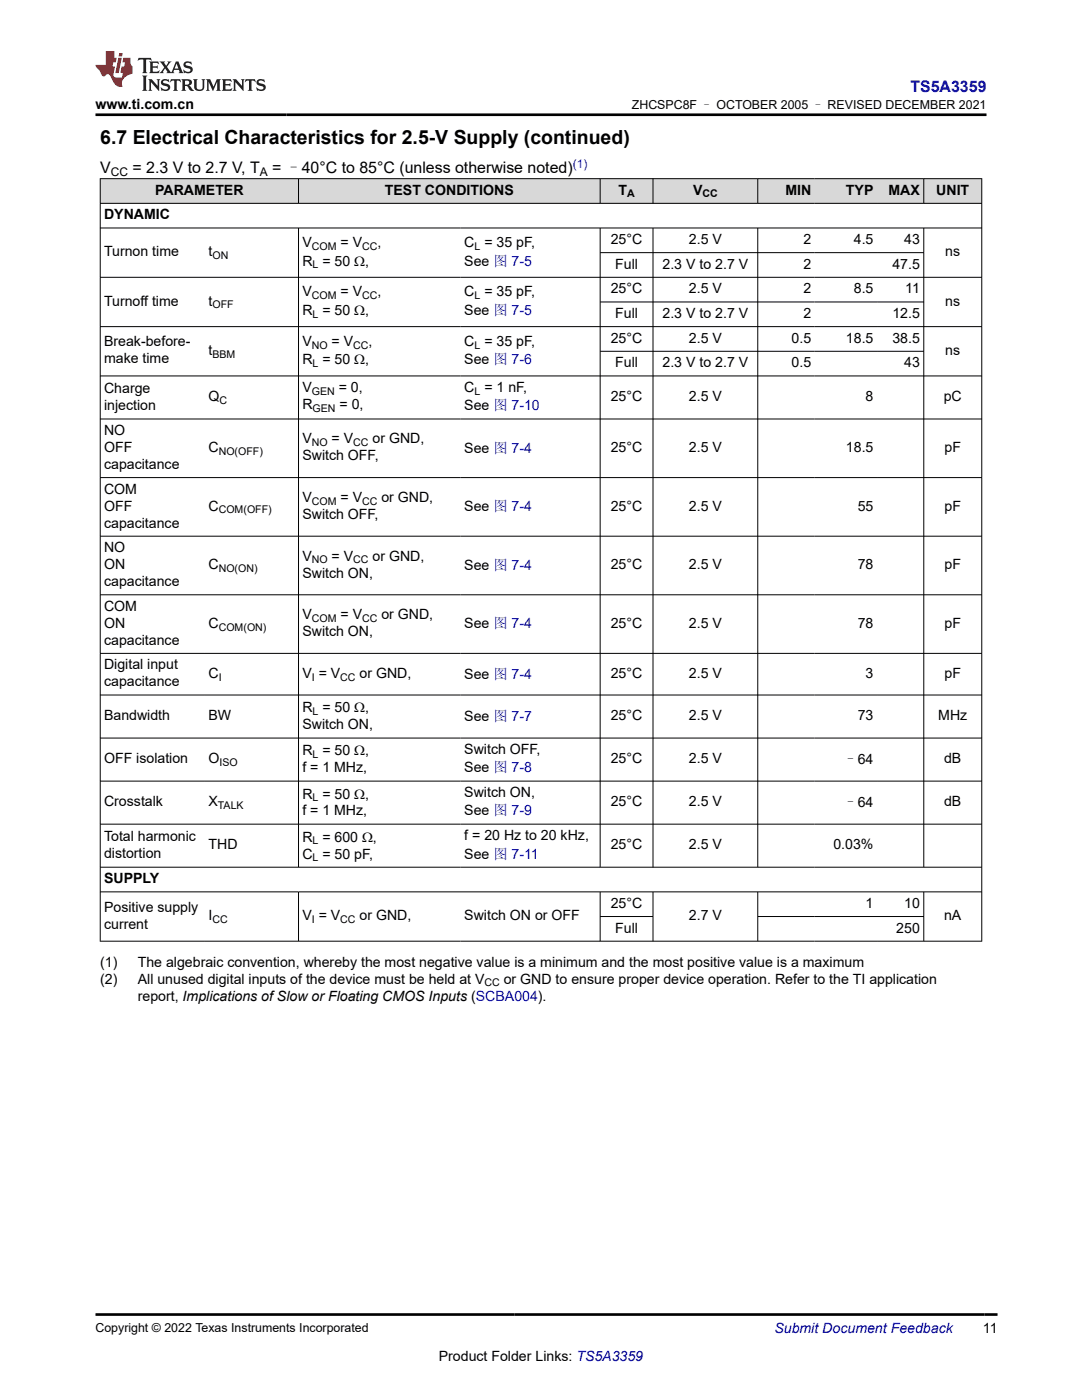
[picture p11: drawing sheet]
<svg xmlns="http://www.w3.org/2000/svg" width="216mm" height="279mm" viewBox="0 0 216 279" stroke-linecap="round" stroke-linejoin="round" font-family="sans-serif">
<defs><g id="words">
<text font-size="3.9" x="20" y="28.7">6.7 Electrical Characteristics for 2.5-V Supply (continued)</text>
<text font-size="3.2" fill="#00f" x="181.7" y="18.3">TS5A3359</text>
<g font-size="3.2">
<text x="20" y="34.5">V</text>
<text x="26.4" y="34.5">= 2.3 V to 2.7 V, T</text>
<text x="54.3" y="34.5">= –40°C to 85°C (unless otherwise noted)</text>
</g>
<g font-size="2.8">
<text x="19" y="21.7">www.ti.com.cn</text>
<text x="30.9" y="38.8">PARAMETER</text>
<text x="76.8" y="38.8">TEST CONDITIONS</text>
<text x="123.4" y="38.8">T</text>
<text x="138.3" y="38.8">V</text>
<text x="156.7" y="38.8">MIN</text>
<text x="168.8" y="38.8">TYP</text>
<text x="177.3" y="38.8">MAX</text>
<text x="186.8" y="38.8">UNIT</text>
<text x="20.8" y="43.8">DYNAMIC</text>
<text x="20.8" y="51.2">Turnon time</text>
<text x="41.6" y="51.2">t</text>
<text x="60.3" y="53">R = 50 Ω,</text>
<text x="60.3" y="49.3">V</text>
<text x="67.9" y="49.3">= V</text>
<text x="75.3" y="49.3">,</text>
<text x="92.7" y="49.3">C = 35 pF,</text>
<text x="92.7" y="53">See 图 7-5</text>
<text x="121.9" y="48.7">25°C</text>
<text x="122.8" y="53.6">Full</text>
<text x="132.2" y="53.6">2.3 V to 2.7 V</text>
<text x="137.5" y="48.7">2.5 V</text>
<text x="160.3" y="48.7">2</text>
<text x="160.3" y="53.6">2</text>
<text x="170.4" y="48.7">4.5</text>
<text x="178.1" y="53.6">47.5</text>
<text x="180.4" y="48.7">43</text>
<text x="188.6" y="51.2">ns</text>
<text x="60.3" y="59.2">V</text>
<text x="67.9" y="59.2">= V</text>
<text x="75.3" y="59.2">,</text>
<text x="92.7" y="59.2">C = 35 pF,</text>
<text x="121.9" y="58.5">25°C</text>
<text x="137.5" y="58.5">2.5 V</text>
<text x="160.3" y="58.5">2</text>
<text x="170.4" y="58.5">8.5</text>
<text x="180.6" y="58.5">11</text>
<text x="20.8" y="61">Turnoff time</text>
<text x="41.6" y="61">t</text>
<text x="60.3" y="62.8">R = 50 Ω,</text>
<text x="92.7" y="62.8">See 图 7-5</text>
<text x="122.8" y="63.5">Full</text>
<text x="132.2" y="63.5">2.3 V to 2.7 V</text>
<text x="160.3" y="63.5">2</text>
<text x="178.1" y="63.5">12.5</text>
<text x="188.6" y="61">ns</text>
<text x="20.8" y="69.1">Break-before-</text>
<text x="41.6" y="70.8">t</text>
<text x="60.3" y="69">V</text>
<text x="66.2" y="69">= V</text>
<text x="73.5" y="69">,</text>
<text x="92.7" y="69">C = 35 pF,</text>
<text x="121.9" y="68.4">25°C</text>
<text x="137.5" y="68.4">2.5 V</text>
<text x="158" y="68.4">0.5</text>
<text x="168.8" y="68.4">18.5</text>
<text x="178.1" y="68.4">38.5</text>
<text x="188.6" y="70.8">ns</text>
<text x="20.8" y="72.5">make time</text>
<text x="60.3" y="72.7">R = 50 Ω,</text>
<text x="92.7" y="72.7">See 图 7-6</text>
<text x="122.8" y="73.3">Full</text>
<text x="132.2" y="73.3">2.3 V to 2.7 V</text>
<text x="158" y="73.3">0.5</text>
<text x="180.4" y="73.3">43</text>
<text x="20.8" y="78.4">Charge</text>
<text x="20.8" y="81.7">injection</text>
<text x="41.6" y="80.1">Q</text>
<text x="60.3" y="78.2">V</text>
<text x="60.3" y="81.6">R</text>
<text x="67.6" y="78.2">= 0,</text>
<text x="67.7" y="81.6">= 0,</text>
<text x="92.7" y="78.2">C = 1 nF,</text>
<text x="92.7" y="81.9">See 图 7-10</text>
<text x="121.9" y="80.1">25°C</text>
<text x="137.5" y="80.1">2.5 V</text>
<text x="172.7" y="80.1">8</text>
<text x="188.3" y="80.1">pC</text>
<text x="20.8" y="86.8">NO</text>
<text x="60.3" y="88.5">V</text>
<text x="66.2" y="88.5">= V</text>
<text x="74.3" y="88.5">or GND,</text>
<text x="20.8" y="90.2">OFF</text>
<text x="20.8" y="93.6">capacitance</text>
<text x="41.6" y="90.2">C</text>
<text x="60.3" y="91.9">Switch OFF,</text>
<text x="92.7" y="90.3">See 图 7-4</text>
<text x="121.9" y="90.2">25°C</text>
<text x="137.5" y="90.2">2.5 V</text>
<text x="168.8" y="90.2">18.5</text>
<text x="188.5" y="90.2">pF</text>
<text x="20.8" y="98.5">COM</text>
<text x="20.8" y="101.9">OFF</text>
<text x="41.6" y="101.9">C</text>
<text x="60.3" y="100.2">V</text>
<text x="67.9" y="100.2">= V</text>
<text x="76.1" y="100.2">or GND,</text>
<text x="121.9" y="101.9">25°C</text>
<text x="137.5" y="101.9">2.5 V</text>
<text x="171.2" y="101.9">55</text>
<text x="188.5" y="101.9">pF</text>
<text x="20.8" y="105.3">capacitance</text>
<text x="60.3" y="103.6">Switch OFF,</text>
<text x="92.7" y="102">See 图 7-4</text>
<text x="20.8" y="110.2">NO</text>
<text x="20.8" y="113.6">ON</text>
<text x="41.6" y="113.6">C</text>
<text x="60.3" y="111.9">V</text>
<text x="66.2" y="111.9">= V</text>
<text x="74.3" y="111.9">or GND,</text>
<text x="92.7" y="113.7">See 图 7-4</text>
<text x="121.9" y="113.6">25°C</text>
<text x="137.5" y="113.6">2.5 V</text>
<text x="171.2" y="113.6">78</text>
<text x="188.5" y="113.6">pF</text>
<text x="20.8" y="117">capacitance</text>
<text x="60.3" y="115.3">Switch ON,</text>
<text x="20.8" y="121.9">COM</text>
<text x="20.8" y="125.3">ON</text>
<text x="41.6" y="125.3">C</text>
<text x="60.3" y="123.6">V</text>
<text x="67.9" y="123.6">= V</text>
<text x="76.1" y="123.6">or GND,</text>
<text x="92.7" y="125.4">See 图 7-4</text>
<text x="121.9" y="125.3">25°C</text>
<text x="137.5" y="125.3">2.5 V</text>
<text x="171.2" y="125.3">78</text>
<text x="188.5" y="125.3">pF</text>
<text x="20.8" y="128.7">capacitance</text>
<text x="60.3" y="127">Switch ON,</text>
<text x="20.8" y="133.6">Digital input</text>
<text x="20.8" y="137">capacitance</text>
<text x="41.6" y="135.3">C</text>
<text x="60.3" y="135.3">V = V</text>
<text x="71.7" y="135.3">or GND,</text>
<text x="92.7" y="135.4">See 图 7-4</text>
<text x="121.9" y="135.3">25°C</text>
<text x="137.5" y="135.3">2.5 V</text>
<text x="172.7" y="135.3">3</text>
<text x="188.5" y="135.3">pF</text>
<text x="20.8" y="143.7">Bandwidth</text>
<text x="41.6" y="143.7">BW</text>
<text x="60.3" y="142.2">R = 50 Ω,</text>
<text x="92.7" y="143.9">See 图 7-7</text>
<text x="121.9" y="143.7">25°C</text>
<text x="137.5" y="143.7">2.5 V</text>
<text x="171.2" y="143.7">73</text>
<text x="187.2" y="143.7">MHz</text>
<text x="60.3" y="145.6">Switch ON,</text>
<text x="20.8" y="152.3">OFF isolation</text>
<text x="41.6" y="152.3">O</text>
<text x="60.3" y="150.8">R = 50 Ω,</text>
<text x="60.3" y="154.2">f = 1 MHz,</text>
<text x="92.7" y="150.5">Switch OFF,</text>
<text x="92.7" y="154.2">See 图 7-8</text>
<text x="121.9" y="152.3">25°C</text>
<text x="137.5" y="152.3">2.5 V</text>
<text x="168.3" y="152.5">–64</text>
<text x="188.4" y="152.3">dB</text>
<text x="20.8" y="160.9">Crosstalk</text>
<text x="41.6" y="160.9">X</text>
<text x="60.3" y="159.4">R = 50 Ω,</text>
<text x="92.7" y="159.1">Switch ON,</text>
<text x="121.9" y="160.9">25°C</text>
<text x="137.5" y="160.9">2.5 V</text>
<text x="168.3" y="161.1">–64</text>
<text x="188.4" y="160.9">dB</text>
<text x="20.8" y="167.8">Total harmonic</text>
<text x="60.3" y="162.7">f = 1 MHz,</text>
<text x="60.3" y="168">R = 600 Ω,</text>
<text x="92.7" y="162.7">See 图 7-9</text>
<text x="92.7" y="167.7">f = 20 Hz to 20 kHz,</text>
<text x="20.8" y="171.2">distortion</text>
<text x="41.6" y="169.5">THD</text>
<text x="60.3" y="171.3">C = 50 pF,</text>
<text x="92.7" y="171.3">See 图 7-11</text>
<text x="121.9" y="169.5">25°C</text>
<text x="137.5" y="169.5">2.5 V</text>
<text x="166.3" y="169.5">0.03%</text>
<text x="20.8" y="176.3">SUPPLY</text>
<text x="20.8" y="182">Positive supply</text>
<text x="20.8" y="185.3">current</text>
<text x="41.6" y="183.6">I</text>
<text x="60.3" y="183.6">V = V</text>
<text x="71.7" y="183.6">or GND,</text>
<text x="92.7" y="183.6">Switch ON or OFF</text>
<text x="121.9" y="181.2">25°C</text>
<text x="137.5" y="183.6">2.7 V</text>
<text x="172.7" y="181.2">1</text>
<text x="180.4" y="181.2">10</text>
<text x="188.4" y="183.6">nA</text>
<text x="122.8" y="186.1">Full</text>
<text x="178.9" y="186.1">250</text>
<text x="20" y="192.9">(1)</text>
<text x="20" y="196.3">(2)</text>
<text x="27.5" y="192.9">The algebraic convention, whereby the most negative value is a minimum and the most positive value is a maximum</text>
<text x="27.5" y="196.3">All unused digital inputs of the device must be held at V</text>
<text x="100.5" y="196.3">or GND to ensure proper device operation. Refer to the TI application</text>
<text x="27.5" y="199.7">report, Implications of Slow or Floating CMOS Inputs (SCBA004).</text>
<text x="196.1" y="266.1">11</text>
<text x="87.6" y="271.7">Product Folder Links: TS5A3359</text>
</g>
<text font-size="2.8" fill="#00f" x="154.5" y="266.1">Submit Document Feedback</text>
<g font-size="2.5">
<text x="126.1" y="21.8">ZHCSPC8F – OCTOBER 2005 – REVISED DECEMBER 2021</text>
<text x="19" y="265.8">Copyright © 2022 Texas Instruments Incorporated</text>
</g>
<g font-size="2.4">
<text x="22.1" y="35.1">CC</text>
<text x="51.8" y="35.1">A</text>
</g>
<text font-size="2.4" fill="#00f" x="114.3" y="33.5">(1)</text>
<g font-size="2.1">
<text x="125.1" y="39.4">A</text>
<text x="140.2" y="39.4">CC</text>
<text x="42.4" y="51.7">ON</text>
<text x="62.2" y="49.9">COM</text>
<text x="62.4" y="53.6">L</text>
<text x="72.3" y="49.9">CC</text>
<text x="94.7" y="49.9">L</text>
<text x="62.2" y="59.7">COM</text>
<text x="72.3" y="59.7">CC</text>
<text x="94.7" y="59.7">L</text>
<text x="42.4" y="61.6">OFF</text>
<text x="62.4" y="63.4">L</text>
<text x="42.4" y="71.4">BBM</text>
<text x="62.2" y="69.6">NO</text>
<text x="70.5" y="69.6">CC</text>
<text x="94.7" y="69.6">L</text>
<text x="62.4" y="73.2">L</text>
<text x="43.8" y="80.6">C</text>
<text x="62.2" y="78.8">GEN</text>
<text x="62.4" y="82.2">GEN</text>
<text x="94.7" y="78.8">L</text>
<text x="62.2" y="89.1">NO</text>
<text x="70.5" y="89.1">CC</text>
<text x="43.6" y="90.8">NO(OFF)</text>
<text x="62.2" y="100.8">COM</text>
<text x="72.3" y="100.8">CC</text>
<text x="43.6" y="102.5">COM(OFF)</text>
<text x="62.2" y="112.5">NO</text>
<text x="70.5" y="112.5">CC</text>
<text x="43.6" y="114.2">NO(ON)</text>
<text x="43.6" y="125.8">COM(ON)</text>
<text x="62.2" y="124.2">COM</text>
<text x="72.3" y="124.2">CC</text>
<text x="43.6" y="135.8">I</text>
<text x="62.2" y="135.8">I</text>
<text x="67.9" y="135.8">CC</text>
<text x="62.4" y="142.7">L</text>
<text x="43.8" y="152.9">ISO</text>
<text x="62.4" y="151.3">L</text>
<text x="43.5" y="161.5">TALK</text>
<text x="62.4" y="159.9">L</text>
<text x="62.4" y="168.5">L</text>
<text x="62.4" y="171.9">L</text>
<text x="42.4" y="184.2">CC</text>
<text x="62.2" y="184.2">I</text>
<text x="67.9" y="184.2">CC</text>
<text x="96.7" y="196.9">CC</text>
</g>
</g></defs>
<g fill="#d8d8d8">
<path d="M20 35.7h175.9v4.9h-175.9z" fill-rule="evenodd"/>
<path d="M20.1 35.7h39.4v4.8h-39.4z" fill-rule="evenodd"/>
<path d="M59.6 35.7h60.1v4.8h-60.1z" fill-rule="evenodd"/>
<path d="M119.8 35.7h10.4v4.8h-10.4z" fill-rule="evenodd"/>
<path d="M130.4 35.7h20.7v4.8h-20.7z" fill-rule="evenodd"/>
<path d="M151.3 35.7h11.3v4.8h-11.3z" fill-rule="evenodd"/>
<path d="M162.6 35.7h12.4v4.8h-12.4z" fill-rule="evenodd"/>
<path d="M175 35.7h9.3v4.8h-9.3z" fill-rule="evenodd"/>
<path d="M184.4 35.7h11.4v4.8h-11.4z" fill-rule="evenodd"/>
</g>
<g fill="none" stroke="#000" stroke-width=".2">
<path d="M19.9 35.7h176.1M20 35.6v152.3M59.6 35.6v5M119.8 35.6v5M130.3 35.6v5M151.2 35.6v5M184.3 35.6v5M195.9 35.6v152.3M19.9 40.6h176.1M19.9 45.5h176.1M19.9 55.3h176.1M59.6 45.5v127.6"/>
<path d="M119.8 45.5v127.6M119.8 50.4h64.6M130.3 45.5v127.6M151.2 45.5v127.6M184.3 45.5v127.6M19.9 65.2h176.1M19.9 75h176.1M119.8 60.3h64.6M119.8 70.1h64.6M19.9 83.6h176.1M19.9 95.3h176.1M19.9 107h176.1"/>
<path d="M19.9 118.7h176.1M19.9 130.4h176.1M19.9 138.7h176.1M19.9 147.3h176.1M19.9 155.9h176.1M19.9 164.5h176.1M19.9 173.1h176.1M19.9 178h176.1M59.6 178v9.9M119.8 178v9.9M130.3 178v9.9M151.2 178v9.9"/>
<path d="M184.3 178v9.9M19.9 187.8h176.1M119.8 182.9h10.6M151.2 182.9h33.2"/>
</g>
<path d="M27.7 11.6l-.2 .5 .5-.2h.6v.1v2.2l-.2 .4h1l-.2-.4v-2.2v-.1h.5l.5 .2-.1-.5zM29.8 12.3l.2 .4v1.5l-.2 .4h1.9l.1-.6a1.08 1.08 0 0 1-1.3 .2v-.7h.6l.4 .2v-.7l-.4 .2h-.6v-.5l.2-.2a1 1 0 0 1 1 .3l-.1-.5zM31.8 12.3l1 1.1-1 1.2h.9l-.2-.2 .4-.8 .5 .8-.2 .2h1.6l-.2-.2 .1-.5h1l.1 .5-.1 .2h.9l-.2-.3-.8-2h-.5l-1 2.2-.8-1.1 .9-1.1h-.8l.2 .2-.5 .6-.3-.6 .1-.2zM35.2 12.7l.4 1h-.8zM36.8 12.4a.65 .65 0 0 0-.2 .7 .65 .65 0 0 0 .6 .5l.7 .1 .1 .3a.79 .79 0 0 1-.7 .4 .79 .79 0 0 1-.7-.5l.1 .7 .2-.1a.93 .93 0 0 0 1.1 .1 .93 .93 0 0 0 .4-1 1.46 1.46 0 0 0-1.2-.6l-.1-.3a1.09 1.09 0 0 1 1.2 .2l-.2-.6-.1 .1-.6-.2zM28.4 15.1l.2 .4v2.2l-.2 .4h1l-.2-.4v-2.2l.2-.4zM29.6 15.8l.2 .4v1.5l-.2 .4h.8l-.3-.4v-1.3l1.7 1.8v-2l.2-.4h-.8l.2 .2 .1 1.1-1.2-1.3zM32.3 15.9a.65 .65 0 0 0-.2 .8 .65 .65 0 0 0 .7 .4l.6 .2 .1 .2a.79 .79 0 0 1-.7 .4 .79 .79 0 0 1-.7-.5l.1 .7 .2-.1a.93 .93 0 0 0 1.1 .1 .93 .93 0 0 0 .4-.9 1.46 1.46 0 0 0-1.2-.6l-.1-.4a1.09 1.09 0 0 1 1.2 .2l-.2-.6-.1 .1-.6-.1zM34.1 15.8l-.1 .6a.63 .63 0 0 1 .7-.3l.1 1.6-.3 .4h1l-.2-.4v-1.6a.66 .66 0 0 1 .8 .3l-.1-.6zM36.2 15.8l.2 .4v1.5l-.2 .4h.9l-.2-.2v-.7h.5l.1 .2a.79 .79 0 0 0 1.2 .6l-1-.9a.61 .61 0 0 0 .6-.6 .61 .61 0 0 0-.5-.7zM36.9 16.1h.2a.47 .47 0 0 1 .5 .1 .47 .47 0 0 1 .1 .5l-.2 .1-.6 .1zM38.5 15.8l.2 .2a2.27 2.27 0 0 0 .4 2 1.04 1.04 0 0 0 1.7-.7v-1.3l.2-.2h-.8l.2 .4v1.1a.6 .6 0 0 1-.6 .6 .6 .6 0 0 1-.6-.6v-1.1l.3-.4zM41.1 15.8l.2 .4v1.5l-.2 .4h.7l-.2-.4v-1.4l.9 1.9 .8-1.9v1.4l-.2 .4h1l-.3-.4v-1.5l.3-.4h-.8l-.7 1.5-.7-1.5zM44.3 15.8l.2 .4v1.5l-.2 .4h1.9l.1-.6a1.09 1.09 0 0 1-1.3 .2v-.7h.6l.4 .2v-.6l-.4 .2h-.6v-.6l.2-.1a1.01 1.01 0 0 1 1 .3l-.1-.6zM46.4 15.8l.3 .4v1.5l-.3 .4h.8l-.2-.4v-1.3l1.6 1.8v-2l.2-.4h-.7l.2 .2v1.1l-1.2-1.3zM49 15.8l-.1 .6a.63 .63 0 0 1 .8-.3v1.6l-.3 .4h1l-.2-.4v-1.6a.66 .66 0 0 1 .8 .3l-.1-.6zM51.4 15.9a.65 .65 0 0 0-.2 .8 .65 .65 0 0 0 .6 .4l.6 .2 .2 .2a.79 .79 0 0 1-.8 .4 .79 .79 0 0 1-.6-.5l.1 .7 .2-.1a.93 .93 0 0 0 1 .1 .93 .93 0 0 0 .5-.9 1.46 1.46 0 0 0-1.3-.6l-.1-.4a1.09 1.09 0 0 1 1.3 .2l-.2-.6-.2 .1-.5-.1z" fill="#231f20"/>
<path d="M21.1 10.2v2.8h-2.1l.1 .3 .9 1a.95 .95 0 0 0 .9 .9 .59 .59 0 0 1 .6-.4 .59 .59 0 0 1 .5 .4l.4 .7a1.59 1.59 0 0 0 2.1 1.4 1.61 1.61 0 0 1 1-2.3l1-.3-.1-1.5a1.59 1.59 0 0 1-.4-1.7h-1.4l-.2 .9h.5l-.1 .9h-.5l-.2 1v.2l.4 .1-.2 .9h-.6a.73 .73 0 0 1-1.1-.7l.3-1.5h-.5l.2-.9h.5l.2-.9h-.5v-1.3zM23.6 11.5l-.6 3.1h.7l.6-3.1zM23.8 10.6l-.1 .6h.7l.1-.6z" fill="#ed1c24"/>
<path d="M19 22.9h177.8M19.1 262.3h179.9" fill="none" stroke="#000" stroke-width=".53"/>
<use href="#words"/>
</svg>
